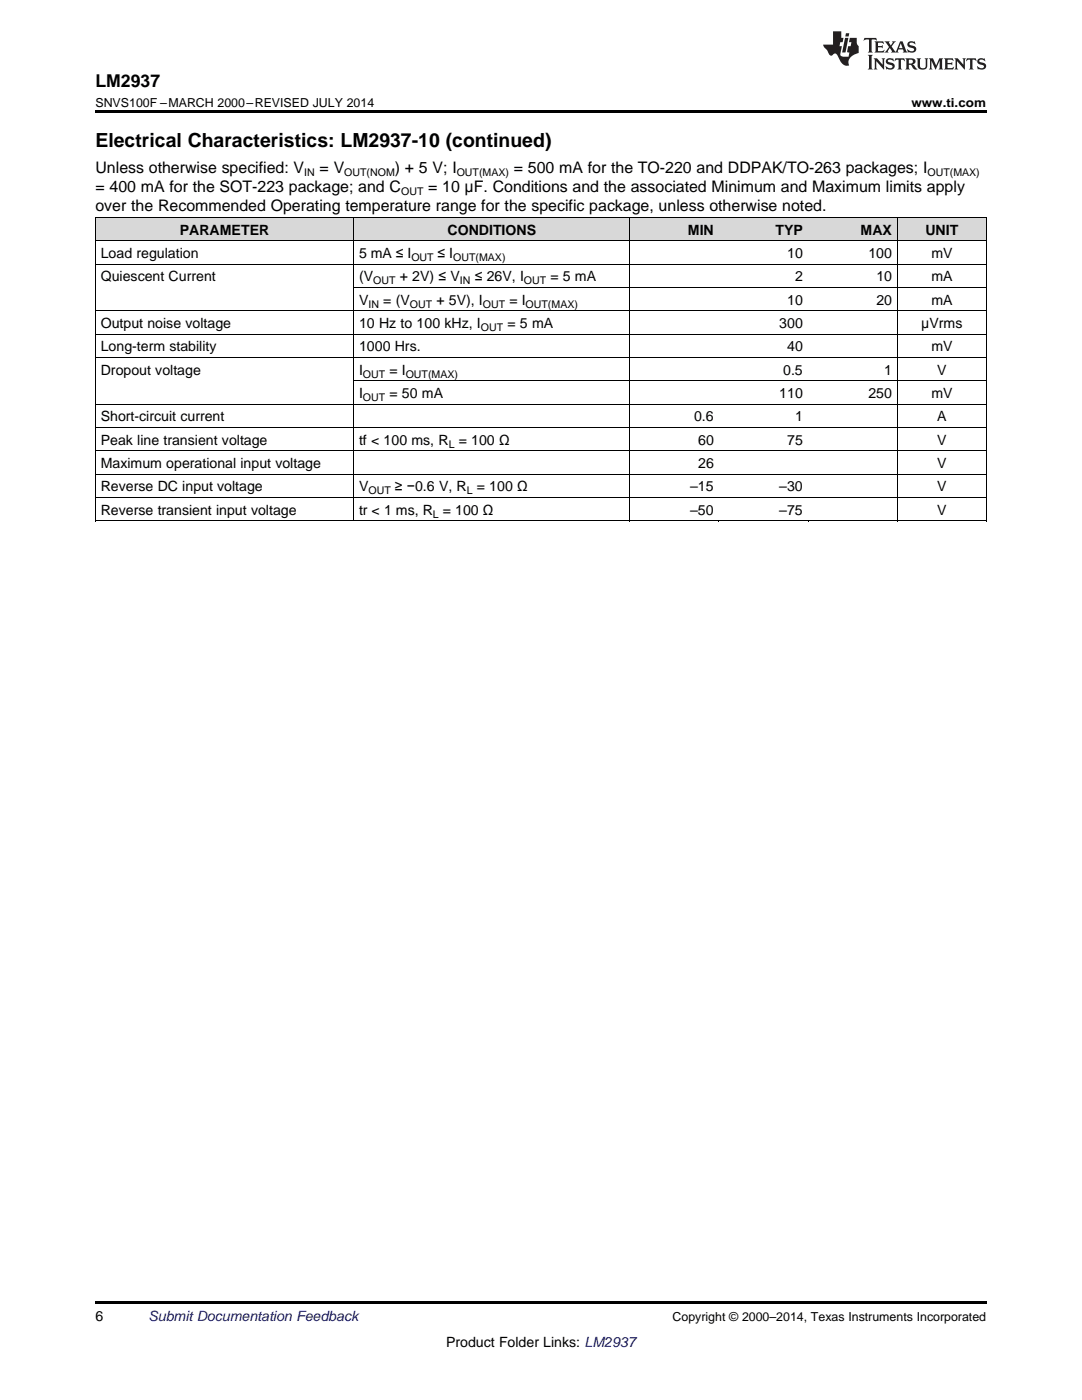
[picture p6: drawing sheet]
<svg xmlns="http://www.w3.org/2000/svg" width="216mm" height="279mm" viewBox="0 0 216 279" stroke-linecap="round" stroke-linejoin="round" font-family="sans-serif">
<defs><g id="words">
<text font-size="3.9" x="19" y="29.3">Electrical Characteristics: LM2937-10 (continued)</text>
<text font-size="3.5" x="19" y="17.3">LM2937</text>
<g font-size="3.2">
<text x="19" y="34.4">Unless otherwise specified: V</text>
<text x="63.8" y="34.4">= V</text>
<text x="78.8" y="34.4">) + 5 V; I</text>
<text x="102.5" y="34.4">= 500 mA for the TO-220 and DDPAK/TO-263 packages; I</text>
<text x="19" y="38.3">= 400 mA for the SOT-223 package; and C</text>
<text x="85.4" y="38.3">= 10 μF. Conditions and the associated Minimum and Maximum limits apply</text>
<text x="19" y="42.2">over the Recommended Operating temperature range for the specific package, unless otherwise noted.</text>
</g>
<g font-size="2.8">
<text x="35.9" y="46.8">PARAMETER</text>
<text x="89.3" y="46.8">CONDITIONS</text>
<text x="137.3" y="46.8">MIN</text>
<text x="154.7" y="46.8">TYP</text>
<text x="171.7" y="46.8">MAX</text>
<text x="184.6" y="46.8">UNIT</text>
<text x="20.1" y="51.5">Load regulation</text>
<text x="71.6" y="51.5">5 mA ≤ I</text>
<text x="87.3" y="51.5">≤ I</text>
<text x="157.1" y="51.5">10</text>
<text x="173.3" y="51.5">100</text>
<text x="185.8" y="51.5">mV</text>
<text x="20.1" y="56.2">Quiescent Current</text>
<text x="71.6" y="56.2">(V</text>
<text x="79.8" y="56.2">+ 2V) ≤ V</text>
<text x="94.7" y="56.2">≤ 26V, I</text>
<text x="109.8" y="56.2">= 5 mA</text>
<text x="158.6" y="56.2">2</text>
<text x="174.9" y="56.2">10</text>
<text x="185.8" y="56.2">mA</text>
<text x="20.1" y="65.5">Output noise voltage</text>
<text x="71.6" y="60.8">V</text>
<text x="71.6" y="65.5">10 Hz to 100 kHz, I</text>
<text x="76.5" y="60.8">= (V</text>
<text x="87.1" y="60.8">+ 5V), I</text>
<text x="101.2" y="65.5">= 5 mA</text>
<text x="101.6" y="60.8">= I</text>
<text x="155.5" y="65.5">300</text>
<text x="157.1" y="60.8">10</text>
<text x="174.9" y="60.8">20</text>
<text x="183.8" y="65.5">μVrms</text>
<text x="185.8" y="60.8">mA</text>
<text x="20.1" y="70.1">Long-term stability</text>
<text x="71.6" y="70.1">1000 Hrs.</text>
<text x="157.1" y="70.1">40</text>
<text x="185.8" y="70.1">mV</text>
<text x="20.1" y="74.8">Dropout voltage</text>
<text x="71.6" y="74.8">I</text>
<text x="77.7" y="74.8">= I</text>
<text x="156.3" y="74.8">0.5</text>
<text x="176.4" y="74.8">1</text>
<text x="187" y="74.8">V</text>
<text x="71.6" y="79.4">I</text>
<text x="77.7" y="79.4">= 50 mA</text>
<text x="155.5" y="79.4">110</text>
<text x="173.3" y="79.4">250</text>
<text x="185.8" y="79.4">mV</text>
<text x="20.1" y="84.1">Short-circuit current</text>
<text x="20.1" y="88.8">Peak line transient voltage</text>
<text x="71.6" y="88.8">tf &lt; 100 ms, R</text>
<text x="91.5" y="88.8">= 100 Ω</text>
<text x="138.5" y="84.1">0.6</text>
<text x="139.3" y="88.8">60</text>
<text x="157.1" y="88.8">75</text>
<text x="158.6" y="84.1">1</text>
<text x="187" y="84.1">A</text>
<text x="187" y="88.8">V</text>
<text x="20.1" y="93.4">Maximum operational input voltage</text>
<text x="139.3" y="93.4">26</text>
<text x="187" y="93.4">V</text>
<text x="20.1" y="98.1">Reverse DC input voltage</text>
<text x="71.6" y="98.1">V</text>
<text x="78.8" y="98.1">≥ −0.6 V, R</text>
<text x="95.1" y="98.1">= 100 Ω</text>
<text x="137.7" y="98.1">–15</text>
<text x="155.5" y="98.1">–30</text>
<text x="187" y="98.1">V</text>
<text x="20.1" y="102.7">Reverse transient input voltage</text>
<text x="71.6" y="102.7">tr &lt; 1 ms, R</text>
<text x="88.4" y="102.7">= 100 Ω</text>
<text x="137.7" y="102.7">–50</text>
<text x="155.5" y="102.7">–75</text>
<text x="187" y="102.7">V</text>
<text x="19" y="263.6">6</text>
<text x="89" y="268.9">Product Folder Links: LM2937</text>
</g>
<text font-size="2.8" fill="#0000c8" x="29.6" y="263.6">Submit Documentation Feedback</text>
<g font-size="2.5">
<text x="19" y="21.4">SNVS100F –MARCH 2000–REVISED JULY 2014</text>
<text x="181.9" y="21.4">www.ti.com</text>
<text x="134.2" y="263.6">Copyright © 2000–2014, Texas Instruments Incorporated</text>
</g>
<g font-size="2.1">
<text x="60.7" y="35.1">IN</text>
<text x="68.7" y="35.1">OUT(NOM</text>
<text x="91.1" y="35.1">OUT(MAX)</text>
<text x="185.1" y="35.1">OUT(MAX)</text>
<text x="80" y="38.9">OUT</text>
<text x="82.1" y="52.1">OUT</text>
<text x="90.4" y="52.1">OUT(MAX)</text>
<text x="74.5" y="56.7">OUT</text>
<text x="91.8" y="56.7">IN</text>
<text x="104.5" y="56.7">OUT</text>
<text x="73.5" y="61.4">IN</text>
<text x="81.8" y="61.4">OUT</text>
<text x="96.3" y="61.4">OUT</text>
<text x="104.9" y="61.4">OUT(MAX)</text>
<text x="96" y="66">OUT</text>
<text x="72.4" y="75.4">OUT</text>
<text x="81" y="75.4">OUT(MAX)</text>
<text x="72.4" y="80">OUT</text>
<text x="89.5" y="89.3">L</text>
<text x="73.5" y="98.6">OUT</text>
<text x="93.1" y="98.6">L</text>
<text x="86.4" y="103.3">L</text>
</g>
</g></defs>
<g fill="#d8d8d8">
<path d="M19 43.5h51.6v4.6h-51.6z"/>
<path d="M70.6 43.5h55.1v4.6h-55.1z"/>
<path d="M125.7 43.5h17.8v4.6h-17.8z"/>
<path d="M143.5 43.5h17.8v4.6h-17.8z"/>
<path d="M161.3 43.5h17.8v4.6h-17.8z"/>
<path d="M179.1 43.5h17.7v4.6h-17.7z"/>
</g>
<path d="M19 22h177.8v.5h-177.8zM19 104h.2zM125.6 104h.1zM143.4 104h.1zM161.2 104h.1zM179 104h.1zM196.7 104h.1zM19 259.7h177.8v.5h-177.8z" fill="#000"/>
<g fill="none" stroke="#000" stroke-width=".2">
<path d="M19 52.7h177.8M19 48.1h177.8M19 43.4h177.8M19.1 43.4v60.6M70.5 43.4v60.6M70.6 57.4h126.2M125.7 43.4v60.6M179 43.4v60.6M196.8 43.4v60.6M19 71.3h177.8M19 66.7h177.8M19 62h177.8"/>
<path d="M70.6 76h126.2M19 99.3h177.8M19 94.6h177.8M19 90h177.8M19 85.3h177.8M19 80.7h177.8M19 103.9h177.8"/>
</g>
<g fill="#231f20">
<path d="M172.5 7.6l-.1 .5 .4-.2h.6v.1v2.1l-.2 .4h.9l-.2-.4v-2.1l.1-.1h.5l.5 .2-.2-.5zM174.5 8.3l.2 .3v1.5l-.2 .4h1.8l.2-.6a1.04 1.04 0 0 1-1.3 .2v-.7h.6l.3 .2v-.6l-.3 .2h-.6v-.6l.8-.1 .4 .3-.2-.5zM176.5 8.3l.9 1.1-.9 1.1h.8l-.2-.2 .4-.7 .5 .7-.2 .2h1.5l-.2-.2 .2-.4h.9l.1 .4-.2 .2h1l-.3-.3-.7-1.9h-.5l-.9 2-.8-1 .9-1h-.8l.1 .3-.4 .5-.3-.6 .1-.2zM179.7 8.6l.4 1h-.7zM181.3 8.4a.63 .63 0 0 0-.2 .7 .63 .63 0 0 0 .6 .4l.6 .2 .1 .2a.75 .75 0 0 1-.7 .4 .75 .75 0 0 1-.6-.5l.1 .7 .1-.1a1.11 1.11 0 0 0 1.5-.6 1.13 1.13 0 0 0-1.2-.8l-.1-.4a1.04 1.04 0 0 1 1.2 .2l-.2-.5-.2 .1-.4-.2zM173.2 10.9l.2 .4v2.2l-.2 .4h1l-.3-.4v-2.2l.3-.4zM174.3 11.6l.3 .4v1.5l-.3 .4h.8l-.2-.4v-1.3l1.5 1.7v-1.9l.2-.4h-.7l.2 .4v.9l-1.1-1.3zM177 11.8a.62 .62 0 0 0-.2 .7 .62 .62 0 0 0 .6 .4l.6 .1 .1 .3a.76 .76 0 0 1-.7 .3 .76 .76 0 0 1-.7-.4l.2 .7 .1-.1a1.11 1.11 0 0 0 1.5-.6 1.13 1.13 0 0 0-1.2-.8l-.1-.4a1.04 1.04 0 0 1 1.2 .2l-.2-.6-.2 .1-.5-.1zM178.7 11.6l-.2 .6a.61 .61 0 0 1 .8-.3v1.6l-.2 .4h.9l-.2-.4v-1.6a.63 .63 0 0 1 .7 .3l-.1-.6zM180.6 11.6l.3 .4v1.5l-.3 .4h1l-.2-.2-.1-.8 .6 .2a.76 .76 0 0 0 1.2 .7l-1-1a.58 .58 0 0 0 .6-.5 .58 .58 0 0 0-.5-.6zM181.4 11.9h.1a.45 .45 0 0 1 .5 .1 .45 .45 0 0 1 .1 .5l-.8 .2zM182.9 11.6l.2 .2a2.17 2.17 0 0 0 .3 1.9 .99 .99 0 0 0 1.6-.6v-1.1l.2-.4h-.7l.2 .2a1.92 1.92 0 0 1-.2 1.8 .6 .6 0 0 1-.9-.5v-1.1l.2-.4zM185.4 11.6l.2 .4v1.5l-.2 .4h.7l-.2-.4v-1.4l.8 1.8 .8-1.8v1.4l-.2 .4h.9l-.2-.4v-1.5l.2-.4h-.8l-.6 1.5-.6-1.5zM188.4 11.6l.2 .4v1.5l-.2 .4h1.8l.1-.6a1.04 1.04 0 0 1-1.2 .1v-.6h.5l.4 .2v-.6l-.4 .2h-.5v-.7h.8l.3 .3-.1-.6zM190.5 11.6l.2 .4v1.5l-.2 .4h.7l-.2-.4v-1.3l1.5 1.7v-1.9l.2-.4h-.7l.2 .4v.9l-1.1-1.3zM192.9 11.6l-.1 .6a.61 .61 0 0 1 .7-.3l.1 1.6-.3 .4h1l-.3-.4 .1-1.6a.63 .63 0 0 1 .7 .3l-.1-.6zM195.2 11.8a.62 .62 0 0 0-.2 .7 .62 .62 0 0 0 .6 .4l.6 .1 .1 .3a.76 .76 0 0 1-.7 .3 .76 .76 0 0 1-.6-.4l.1 .7 .1-.1a1.11 1.11 0 0 0 1.6-.6 1.13 1.13 0 0 0-1.3-.8l-.1-.4a1.04 1.04 0 0 1 1.2 .2l-.1-.6-.2 .1-.5-.1z"/>
<path d="M166.2 6.3v2.6h-1.9v.4l.8 .9a.91 .91 0 0 0 1 .8 .56 .56 0 0 1 .5-.3 .56 .56 0 0 1 .5 .3l.4 .8a1.53 1.53 0 0 0 1.9 1.2 1.54 1.54 0 0 1 1-2.1l.9-.3v-1.4a1.52 1.52 0 0 1-.4-1.6h-1.3l-.2 .8h.5l-.2 .8h-.5l-.1 1v.2l.4 .1-.2 .8a1.93 1.93 0 0 1-1.6-.3l.3-1.8h-.5l.2-.8h.4l.2-.8h-.4v-1.3zM168.6 7.6l-.6 2.9h.7l.6-2.9zM168.8 6.6l-.1 .7h.6l.2-.7z"/>
</g>
<use href="#words"/>
</svg>
